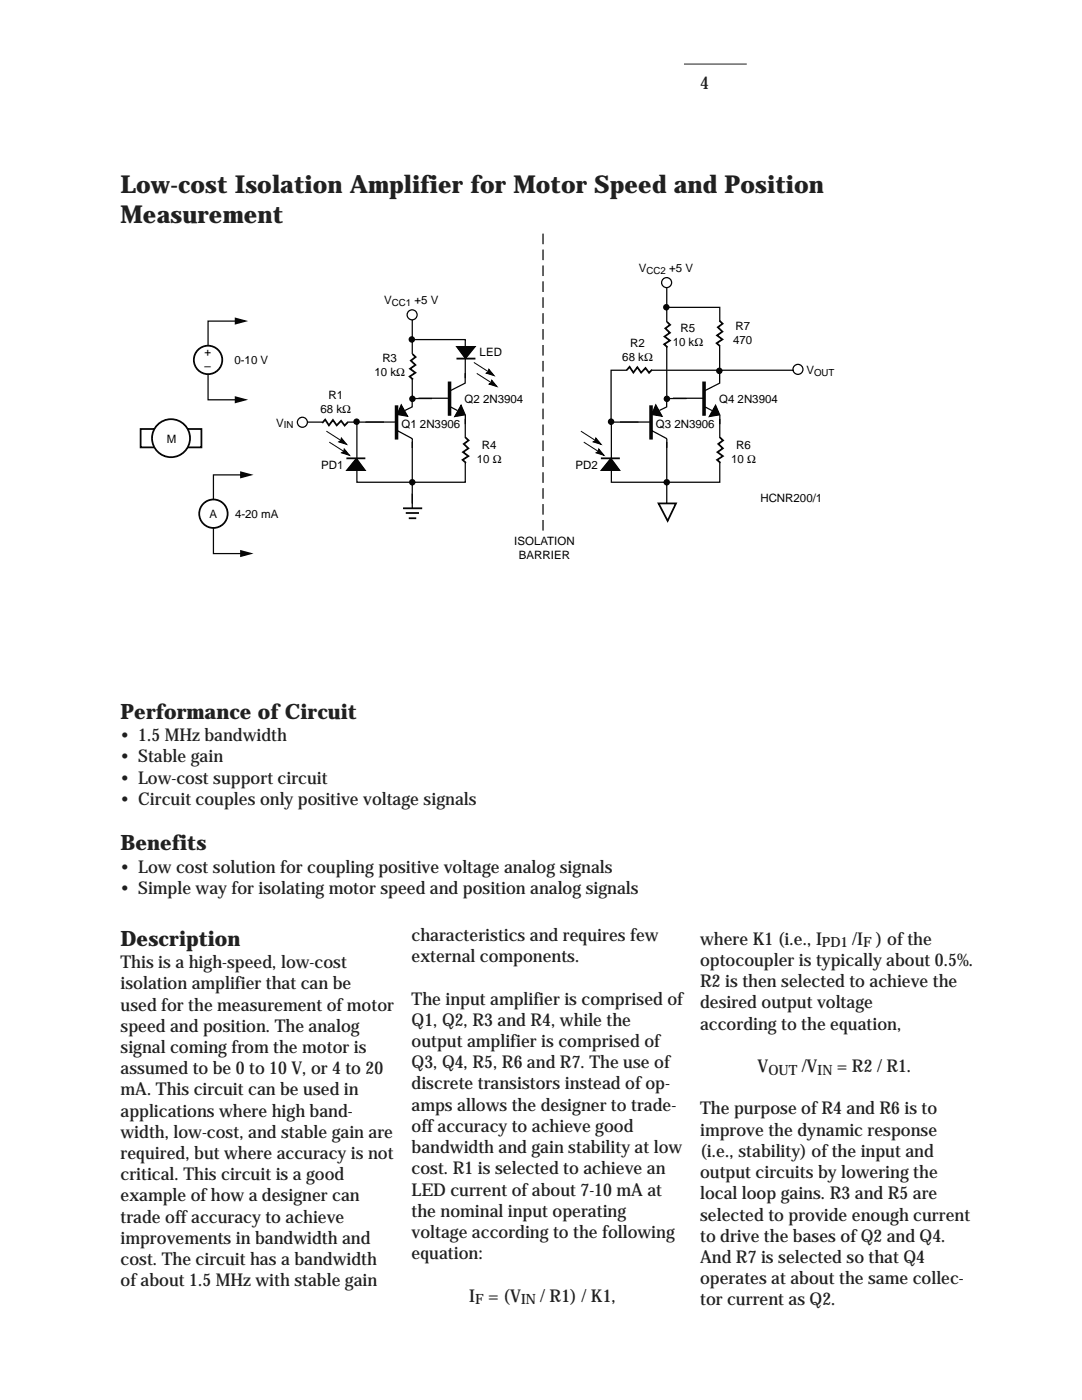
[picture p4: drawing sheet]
<svg xmlns="http://www.w3.org/2000/svg" width="216mm" height="279mm" viewBox="0 0 216 279" stroke-linecap="round" stroke-linejoin="round" font-family="sans-serif">
<defs><g id="words">
<g font-size="4.9" fill="#231f20">
<text x="24" y="38.5">Low-cost Isolation Amplifier for Motor Speed and Position</text>
<text x="24" y="44.4">Measurement</text>
</g>
<g font-size="4.2" fill="#231f20">
<text x="24" y="143.4">Performance of Circuit</text>
<text x="24" y="169.7">Benefits</text>
<text x="24" y="188.7">Description</text>
</g>
<g font-size="3.5" fill="#231f20">
<text x="139.7" y="17.7">4</text>
<text x="24" y="147.9">• 1.5 MHz bandwidth</text>
<text x="24" y="152.1">• Stable gain</text>
<text x="24" y="156.4">• Low-cost support circuit</text>
<text x="24" y="160.6">• Circuit couples only positive voltage signals</text>
<text x="24" y="174.2">• Low cost solution for coupling positive voltage analog signals</text>
<text x="24" y="178.4">• Simple way for isolating motor speed and position analog signals</text>
<text x="82.1" y="187.8">characteristics and requires few</text>
<text x="139.7" y="188.6">where K1 (i.e., I</text>
<text x="170" y="188.6">/I</text>
<text x="174.8" y="188.6">) of the</text>
<text x="24" y="193.2">This is a high-speed, low-cost</text>
<text x="24" y="197.4">isolation amplifier that can be</text>
<text x="82.1" y="192">external components.</text>
<text x="139.7" y="192.8">optocoupler is typically about 0.5%.</text>
<text x="139.7" y="197">R2 is then selected to achieve the</text>
<text x="24" y="201.7">used for the measurement of motor</text>
<text x="82.1" y="200.5">The input amplifier is comprised of</text>
<text x="139.7" y="201.3">desired output voltage</text>
<text x="24" y="205.9">speed and position. The analog</text>
<text x="82.1" y="204.7">Q1, Q2, R3 and R4, while the</text>
<text x="82.1" y="209">output amplifier is comprised of</text>
<text x="139.7" y="205.5">according to the equation,</text>
<text x="24" y="210.1">signal coming from the motor is</text>
<text x="24" y="214.4">assumed to be 0 to 10 V, or 4 to 20</text>
<text x="82.1" y="213.2">Q3, Q4, R5, R6 and R7. The use of</text>
<text x="151.2" y="214">V</text>
<text x="160" y="214">/V</text>
<text x="167" y="214">= R2 / R1.</text>
<text x="24" y="218.6">mA. This circuit can be used in</text>
<text x="82.1" y="217.4">discrete transistors instead of op-</text>
<text x="82.1" y="221.7">amps allows the designer to trade-</text>
<text x="24" y="222.8">applications where high band-</text>
<text x="24" y="227.1">width, low-cost, and stable gain are</text>
<text x="82.1" y="225.9">off accuracy to achieve good</text>
<text x="139.7" y="222.4">The purpose of R4 and R6 is to</text>
<text x="139.7" y="226.7">improve the dynamic response</text>
<text x="24" y="231.3">required, but where accuracy is not</text>
<text x="82.1" y="230.1">bandwidth and gain stability at low</text>
<text x="139.7" y="230.9">(i.e., stability) of the input and</text>
<text x="24" y="235.5">critical. This circuit is a good</text>
<text x="24" y="239.8">example of how a designer can</text>
<text x="82.1" y="234.4">cost. R1 is selected to achieve an</text>
<text x="82.1" y="238.6">LED current of about 7-10 mA at</text>
<text x="139.7" y="235.1">output circuits by lowering the</text>
<text x="139.7" y="239.4">local loop gains. R3 and R5 are</text>
<text x="24" y="244">trade off accuracy to achieve</text>
<text x="82.1" y="242.8">the nominal input operating</text>
<text x="139.7" y="243.6">selected to provide enough current</text>
<text x="24" y="248.2">improvements in bandwidth and</text>
<text x="82.1" y="247.1">voltage according to the following</text>
<text x="82.1" y="251.3">equation:</text>
<text x="139.7" y="247.8">to drive the bases of Q2 and Q4.</text>
<text x="24" y="252.5">cost. The circuit has a bandwidth</text>
<text x="24" y="256.7">of about 1.5 MHz with stable gain</text>
<text x="139.7" y="252.1">And R7 is selected so that Q4</text>
<text x="139.7" y="256.3">operates at about the same collec-</text>
<text x="93.6" y="259.8">I</text>
<text x="97.4" y="259.8">= (V</text>
<text x="107.8" y="259.8">/ R1) / K1,</text>
<text x="139.7" y="260.5">tor current as Q2.</text>
</g>
<g font-size="2.8" fill="#231f20">
<text x="164" y="189.1">PD1</text>
<text x="172.2" y="189.1">F</text>
<text x="153.3" y="214.5">OUT</text>
<text x="163.2" y="214.5">IN</text>
<text x="94.8" y="260.3">F</text>
<text x="104" y="260.3">IN</text>
</g>
<g font-size="2.3">
<text x="127.5" y="54.3">V</text>
<text x="133.5" y="54.3">+5 V</text>
<text x="76.7" y="60.7">V</text>
<text x="82.7" y="60.7">+5 V</text>
<text x="146.7" y="65.9">R7</text>
<text x="40.8" y="71.1">+</text>
<text x="95.7" y="71">LED</text>
<text x="125.8" y="69.3">R2</text>
<text x="134.2" y="69">10 kΩ</text>
<text x="135.8" y="66.2">R5</text>
<text x="146.3" y="68.7">470</text>
<text x="40.8" y="73.8">–</text>
<text x="46.8" y="72.7">0-10 V</text>
<text x="74.7" y="75">10 kΩ</text>
<text x="76.3" y="72.2">R3</text>
<text x="124.2" y="72.1">68 kΩ</text>
<text x="160.9" y="74.7">V</text>
<text x="64" y="82.4">68 kΩ</text>
<text x="65.5" y="79.6">R1</text>
<text x="92.7" y="80.4">Q2 2N3904</text>
<text x="143.5" y="80.4">Q4 2N3904</text>
<text x="33.3" y="88.3">M</text>
<text x="55.1" y="85.2">V</text>
<text x="80.1" y="85.4">Q1 2N3906</text>
<text x="96.1" y="89.6">R4</text>
<text x="130.9" y="85.4">Q3 2N3906</text>
<text x="146.9" y="89.6">R6</text>
<text x="64.1" y="93.6">PD1</text>
<text x="95.1" y="92.4">10 Ω</text>
<text x="114.9" y="93.6">PD2</text>
<text x="145.9" y="92.4">10 Ω</text>
<text x="151.7" y="100.2">HCNR200/1</text>
<text x="41.8" y="103.4">A</text>
<text x="46.9" y="103.4">4-20 mA</text>
<text x="102.6" y="108.8">ISOLATION</text>
<text x="103.6" y="111.6">BARRIER</text>
</g>
<g font-size="1.9">
<text x="129" y="54.6">CC2</text>
<text x="78.2" y="61.1">CC1</text>
<text x="162.4" y="75">OUT</text>
<text x="56.6" y="85.5">IN</text>
</g>
</g></defs>
<path d="M136.5 12.8h12.5" fill="none" stroke="#231f20" stroke-width=".2"/>
<g fill="none" stroke="#000" stroke-width=".25">
<path d="M82.2 79.2v2l-1.4 .7M82.3 67.8h10.5v7.7M82.3 63.8v16.4M82.3 79.5h3.9M83.5 79.5h6.2M92.8 74.5v2l-3.1 1.5M48.4 94.8h-5.8v15.7h5.8M61.1 84.2h15.5M72.9 84.2h6.2M79.2 85.9l3.1 1.6v13.9M89.8 81.1l1.5 .8M92.8 83.6v12.6h-21.6v-12.2"/>
<path d="M92.8 82.8v1.8"/>
</g>
<g fill="#000">
<path d="M47.9 94l2.7 .8-2.7 .7zM47.9 109.8l2.7 .7-2.7 .7z"/>
<circle cx="82.2" cy="67.7" r=".65"/>
<circle cx="82.3" cy="79.6" r=".65"/>
</g>
<path d="M80.1 80.8l1.3 2.3-2.2-.4zM92 80.8l.8 2-2.1 .4z" fill="#000" stroke="#000" stroke-width=".2"/>
<path d="M89.7 76.1v6.9M79.1 80.9v6.8" fill="none" stroke="#000" stroke-width=".71" stroke-linecap="butt"/>
<path d="M80.4 101.4h3.8M81 102.4h2.6M81.6 103.4h1.5" fill="none" stroke="#000" stroke-width=".35"/>
<g fill="#fff" stroke="#000" stroke-width=".25">
<circle cx="82.2" cy="62.8" r="1"/>
<circle cx="60.3" cy="84.3" r="1"/>
</g>
<path d="M91.1 69.2h3.8l-2 2.4zM71.1 91.4l1.8 2.5h-3.8z" fill="#000" stroke="#000" stroke-width=".2"/>
<path d="M91.1 71.6h3.8M69.1 91.5h3.8" fill="none" stroke="#000" stroke-width=".35"/>
<path d="M81.5 70.7h1.7v5h-1.7z" fill="#fff"/>
<path d="M82.3 70.7l.6 .6-.9 .7 .9 .8-1.1 .8 1.1 .8-1.2 .7 .7 .6" fill="none" stroke="#000" stroke-width=".35"/>
<path d="M92 87.4h1.7v4.9h-1.7z" fill="#fff"/>
<path d="M92.9 87.3l.6 .6-1 .7 1 .9-1.1 .7 1.1 .8-1.2 .8 .7 .6" fill="none" stroke="#000" stroke-width=".35"/>
<path d="M64.4 83.5h4.9v1.7h-4.9z" fill="#fff"/>
<path d="M69.4 84.3l-.6 .6-.7-.9-.9 .9-.8-1.1-.8 1.1-.7-1.2-.6 .7" fill="none" stroke="#000" stroke-width=".35"/>
<path d="M94.6 72.3l3.5 2.3M95.1 74.5l3.6 2.3M65.1 86l3.6 2.3M65.7 88.2l3.6 2.3" fill="none" stroke="#000" stroke-width=".2"/>
<path d="M97.5 73.7l1.1 1.3-1.6-.5 .5-.3zM98.1 75.9l1.1 1.3-1.6-.5 .4-.3zM68.1 87.4l1.1 1.3-1.6-.5 .4-.3zM68.7 89.6l1 1.3-1.5-.5 .4-.3zM130.8 80.8l1.3 2.3-2.1-.4zM142.8 80.8l.8 2-2.1 .4z" fill="#000" stroke="#000" stroke-width=".2"/>
<g fill="#000">
<circle cx="133" cy="61.3" r=".65"/>
<circle cx="133.1" cy="79.6" r=".65"/>
<circle cx="71.2" cy="84.2" r=".65"/>
<circle cx="82.3" cy="96.2" r=".65"/>
</g>
<path d="M140.5 76.1v6.9M129.9 80.9v6.8" fill="none" stroke="#000" stroke-width=".71" stroke-linecap="butt"/>
<path d="M133 57.3v22.9M133 79.2v2l-1.4 .7M133 61.3h10.6v7.7M133 79.5h4M134.3 79.5h6.2M143.6 68v8.5l-3.1 1.5M121.8 84.2h5.6M123.7 84.2h6.2M130 85.9l3.1 1.6-.1 13M140.6 81.1l1.5 .8M143.6 83.6v12.6h-21.6v-12.2M143.6 82.8v1.8" fill="none" stroke="#000" stroke-width=".25"/>
<g fill="#fff" stroke="#000" stroke-width=".25">
<circle cx="133" cy="56.4" r="1"/>
<circle cx="159.2" cy="73.7" r="1"/>
</g>
<path d="M121.9 91.4l1.8 2.5h-3.8z" fill="#000" stroke="#000" stroke-width=".2"/>
<path d="M119.9 91.5h3.8" fill="none" stroke="#000" stroke-width=".35"/>
<path d="M132.3 64.3h1.6v4.9h-1.6z" fill="#fff"/>
<path d="M133.1 64.2l.6 .6-.9 .7 .9 .9-1.1 .8 1.1 .8-1.2 .7 .7 .6" fill="none" stroke="#000" stroke-width=".35"/>
<path d="M142.7 64.1h1.7v4.9h-1.7z" fill="#fff"/>
<path d="M143.6 64l.6 .6-1 .7 .9 .9-1 .7 1 .8-1.1 .8 .7 .6" fill="none" stroke="#000" stroke-width=".35"/>
<path d="M142.8 87.4h1.7v4.9h-1.7z" fill="#fff"/>
<path d="M143.6 87.3l.7 .6-1 .7 .9 .9-1 .7 1 .8-1.1 .8 .7 .6" fill="none" stroke="#000" stroke-width=".35"/>
<path d="M115.9 86l3.6 2.3M116.5 88.2l3.6 2.3" fill="none" stroke="#000" stroke-width=".2"/>
<path d="M118.9 87.4l1 1.3-1.5-.5 .4-.3zM119.5 89.6l1 1.3-1.6-.5 .5-.3z" fill="#000" stroke="#000" stroke-width=".2"/>
<g fill="#000">
<circle cx="121.9" cy="84.2" r=".65"/>
<circle cx="133" cy="96.2" r=".65"/>
</g>
<path d="M158.4 73.9h-36.5v10.9" fill="none" stroke="#000" stroke-width=".25"/>
<path d="M125.1 72.9h5v1.7h-5z" fill="#fff"/>
<path d="M130.1 73.8l-.6 .6-.7-1-.9 1-.7-1.1-.8 1.1-.8-1.2-.6 .7M131.4 100.5h3.5l-1.7 3.4z" fill="none" stroke="#000" stroke-width=".35"/>
<path d="M108.4 105.9v-60" fill="none" stroke="#000" stroke-width=".25" stroke-dasharray="2.1 1.1" stroke-linecap="butt"/>
<circle cx="143.5" cy="74" r=".65" fill="#000"/>
<circle cx="42.6" cy="102.5" r="2.84" fill="#fff" stroke="#000" stroke-width=".35"/>
<path d="M28.1 85.6h12.1v3.7h-12.1z" fill="none" stroke="#000" stroke-width=".35"/>
<circle cx="34.1" cy="87.4" r="3.8" fill="#fff" stroke="#000" stroke-width=".35"/>
<path d="M47.3 64.1h-5.8v15.7h5.8" fill="none" stroke="#000" stroke-width=".25"/>
<path d="M46.8 63.4l2.7 .7-2.7 .7zM46.8 79.1l2.7 .7-2.7 .7z" fill="#000"/>
<circle cx="41.5" cy="71.8" r="2.84" fill="#fff" stroke="#000" stroke-width=".35"/>
<use href="#words"/>
</svg>
